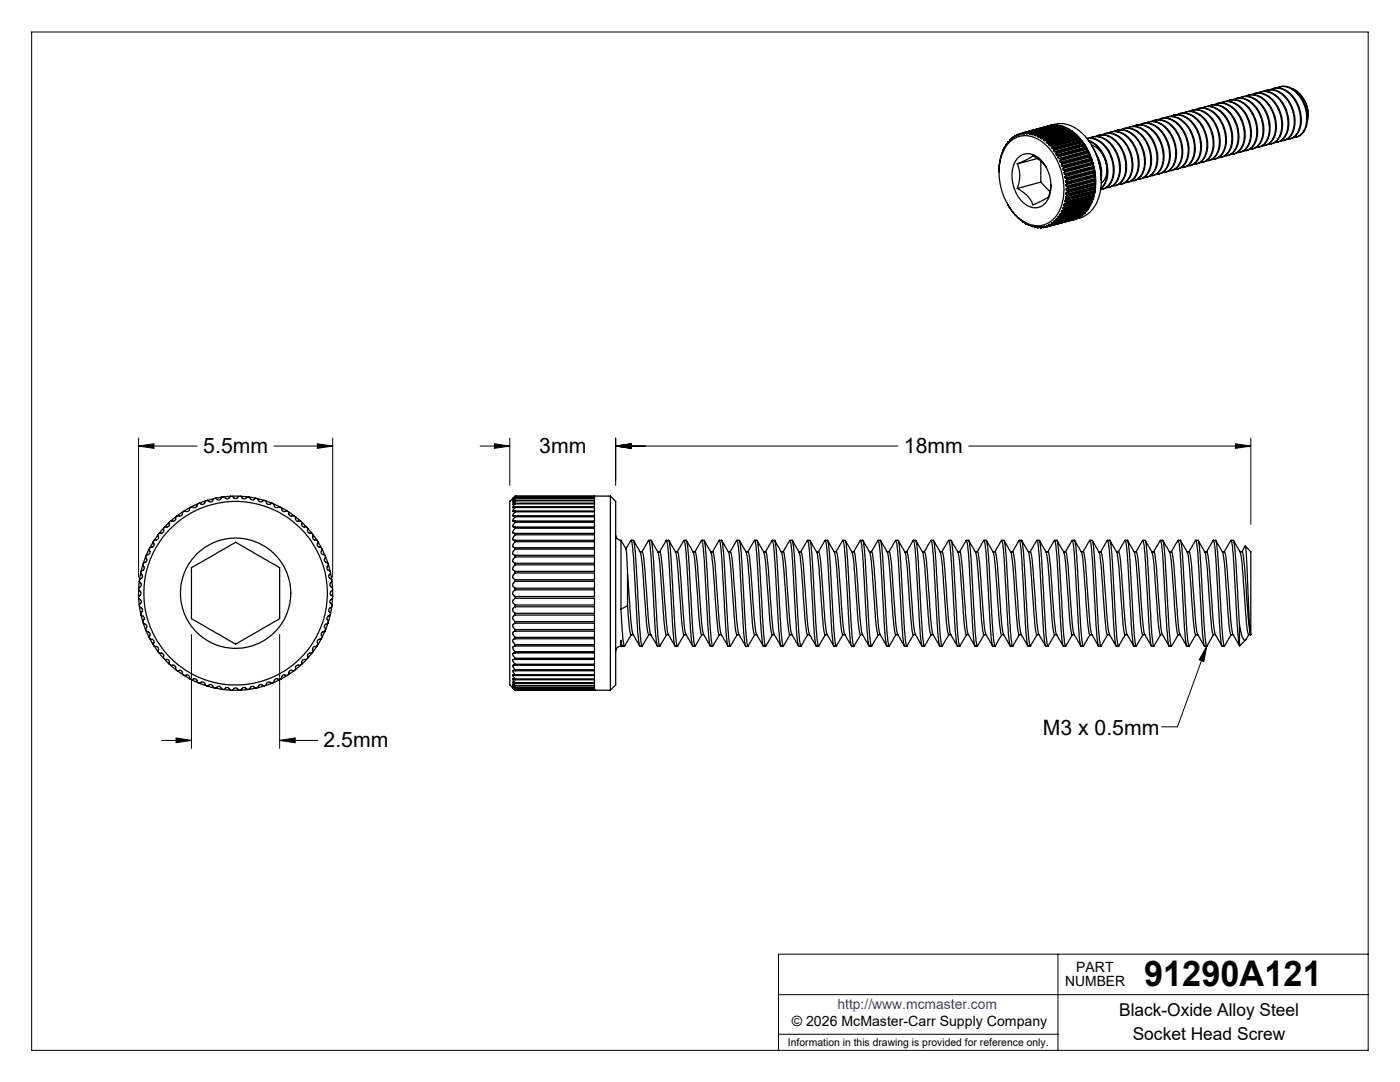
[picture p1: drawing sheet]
<svg xmlns="http://www.w3.org/2000/svg" width="279mm" height="216mm" viewBox="0 0 279 216" stroke-linecap="round" stroke-linejoin="round" font-family="sans-serif">
<defs><g id="words">
<text font-size="7.1" x="228.3" y="196.8">91290A121</text>
<g font-size="4.2">
<text x="40.6" y="90.4">5.5mm</text>
<text x="107.6" y="90.4">3mm</text>
<text x="180.4" y="90.4">18mm</text>
<text x="64.6" y="149.1">2.5mm</text>
<text x="208.1" y="146.6">M3 x 0.5mm</text>
</g>
<g font-size="3.5">
<text x="223.4" y="202.8">Black-Oxide Alloy Steel</text>
<text x="226.1" y="207.5">Socket Head Screw</text>
</g>
<g font-size="2.8">
<text x="212.6" y="196.8">NUMBER</text>
<text x="214.8" y="194">PART</text>
<text x="158" y="204.8">© 2026 McMaster-Carr Supply Company</text>
</g>
<text font-size="2.8" fill="#00f" x="167.1" y="201.4">http://www.mcmaster.com</text>
<text font-size="2.1" x="157.3" y="208.6">Information in this drawing is provided for reference only.</text>
</g></defs>
<g fill="none" stroke="#000" stroke-width=".2">
<path d="M6.3 6.4h266.7v203.2h-266.7zM27.7 89l3-.5v1zM27.7 87.4v27.8M27.7 89h11.7M54.7 89h11.7M63.3 88.5l3.1 .5-3.1 .5zM66.4 87.4v27.8M95.8 89h5.9M98.7 88.5l3 .5-3 .5zM101.7 87.4v9.5M122.9 89l3-.5v1zM122.9 89h56.3"/>
<path d="M122.9 87.4v9.5M193.3 89h56.3M246.6 88.5l3 .5-3 .5zM249.6 87.4v17.2M38.2 126.6v22.7M55.8 126.6v22.7M240.8 128.9l-.6 3.1-.9-.3zM240.8 128.9l-5.8 16.1h-3.2M32.3 147.7h5.9M35.1 147.2l3.1 .5-3.1 .5zM55.8 147.7l3.1-.5v1zM55.8 147.7h7.6"/>
<path d="M155.4 198.5h117.6M211.1 190.4v19.2M273 190.4h-117.6v19.2M155.4 206.4h55.7"/>
</g>
<g fill="none" stroke="#000" stroke-width=".25">
<path d="M246.1 19.9a3.7 3.7 0 0 1 4.6 1.7 6.5 6.5 0 0 1 .5 7.2l-.8 .7-1 .3M246.6 19.7a4 4 0 0 1 4.4 2.1 6.3 6.3 0 0 1 .3 7.1l-.5 .5-.9 .3M247.3 19.5a3.7 3.7 0 0 1 4.6 1.8 6.6 6.6 0 0 1 .6 7.1l-1 .9-.9 .2M247.8 19.3a4.2 4.2 0 0 1 4.7 2.6 6.2 6.2 0 0 1 .1 6.6l-.8 .6-.6 .3M248.5 19.2a3.6 3.6 0 0 1 4.5 1.6 6.5 6.5 0 0 1 .8 7.3l-.9 .8-1.1 .2M249.1 19a4.1 4.1 0 0 1 4.5 2.3 6.5 6.5 0 0 1 .3 6.8l-.6 .6-.9 .3M249.8 18.9a4 4 0 0 1 4.9 2.2 6.4 6.4 0 0 1 .2 6.8l-.9 .7-.9 .2M250.3 18.7a4.3 4.3 0 0 1 4.8 2.7 5.9 5.9 0 0 1-.2 6.6l-.5 .5-.7 .2M251 18.6a3.7 3.7 0 0 1 4.7 1.7 6.7 6.7 0 0 1 .7 6.8l-1 1.1-1 .3M251.6 18.3a4 4 0 0 1 4.4 2.2 6.3 6.3 0 0 1 .3 7.1l-.6 .4-.8 .4M252.3 18.2a3.7 3.7 0 0 1 4.5 1.6 6.6 6.6 0 0 1 .7 7.3l-.9 .8-1 .2M252.8 18a4.1 4.1 0 0 1 4.6 2.4 6.4 6.4 0 0 1 .1 6.8l-.7 .6-.6 .2"/>
<path d="M253.5 17.9a3.7 3.7 0 0 1 4.7 1.7 6.4 6.4 0 0 1 .4 7.3l-.5 .5-1.2 .4M254 17.7a4.3 4.3 0 0 1 4.8 2.8 6.1 6.1 0 0 1-.1 6.5l-1.3 .7M254.8 17.5a3.9 3.9 0 0 1 4.7 2 6.5 6.5 0 0 1 .5 7l-.9 .7-1 .2M255.3 17.4a4 4 0 0 1 4.4 2.1 6.3 6.3 0 0 1 .3 7.1l-.6 .5-.7 .3M257.8 17.6a5.8 5.8 0 0 1 3.1 6.6M260.2 19.8l.4 .8 .4 1.2 .1 1.1M199.7 31.3l-.3 1.5v1.5M199.7 31.3h.1M200.2 30l-.5 1.3M200.2 30h.1M200.5 29.4l-.3 .6M200.5 29.4h.1"/>
<path d="M200.6 29.3l-.1 .1M200.8 28.8l-.3 .6M200.8 28.8h.1M200.9 28.8h.1M201 28.7l-.2 .1M201.2 28.3l-.3 .5M201.2 28.3h.1M201.3 28.3h.1M201.4 28.2l-.2 .1M201.5 28.3a5 5 0 0 1 7.1 .6l.2 .1a12.2 12.2 0 0 1 2.6 13.2 4.9 4.9 0 0 1-8 1.3l-.2-.1a12.3 12.3 0 0 1-3-13.2l.5-.9zM201.6 27.8l-.3 .5M201.6 27.8l.1 .1"/>
<path d="M201.8 27.9h-.1M201.9 27.7l-.2 .2M201.9 27.7l-.3 .1M202.1 27.4l-.2 .3M202.1 27.4v.1M202.3 27.5h-.2M202.4 27.3l-.3 .1M202.6 27.1l-.5 .4M202.6 27.1v.1M202.8 27.2h-.2M202.9 27l-.3 .1M203 32.7l2.2-1 .9-.5a5.5 5.5 0 0 1 2.7 2.2"/>
<path d="M203 32.7a6.3 6.3 0 0 1 0 4.9M203.1 26.8l-.5 .4M203.1 26.8l.1 .2M203.2 31.4l.8-.5 .8-.2h.8l1 .3 1.2 1 1.3 1.9 .3 .8 .3 1.8-.1 2-.2 .8-.6 1-1.2 1-1.4 .2-1.2-.5-.8-.5-.7-.8-1-1.8-.5-2v-1.8l.4-1.3zM203.3 26.9l-.1 .1M203.4 26.9l-.2 .1M203.5 26.7l-.4 .1M203.7 26.6l-.3 .3M203.7 26.6v.2M203.9 26.7l-.2 .1M204.2 26.5l-.4 .3h-.1M204.2 26.5l.1 .2"/>
<path d="M204.5 26.6l-.2 .1M204.7 26.5l-.3 .2h-.1M204.7 26.5l.1 .1M205.2 26.6h-.4M205.3 26.5l-.4 .2-.1-.1M205.3 26.5h.1M205.4 26.5v.2M205.8 26.6l-.2 .2-.2-.1M205.8 26.6h.2M205.8 26.6l-.4 .1M206 26.6v.2M206.4 26.7l-.3 .2-.1-.1"/>
<path d="M206.4 26.7h.2M206.6 26.7v.3M207 31.6l-4 1.1M207 26.9l.2 .1M207 26.9l-.2 .2-.2-.1M207.2 27.2v.2l.4-.2M207.2 27v.2M207.6 27.2l.2 .1M207.7 27.5l.1 .2 .4-.1M207.7 36.3l1.8 2M207.7 32.1v4.2M207.7 36.3l-4.7 1.3"/>
<path d="M207.8 27.3l-.1 .2M208.2 27.6l.2 .1M208.3 27.9l.1 .2 .4-.1M208.4 27.7l-.1 .2M208.8 28l.1 .1M208.8 28.4l.1 .1h.2M208.9 28.1l-.1 .3M209.3 25.1l.4-.1-6 1.6M209.3 25.1h.1M209.3 25.1l1.1-.3a6.6 6.6 0 0 1 6.7 3.1 12.8 12.8 0 0 1 1.6 12.9 5.2 5.2 0 0 1-3.3 2.7l-1 .3M209.3 28.5l.1 .1M209.3 28.5h-.2"/>
<path d="M209.4 28.9l.2 .2M209.4 28.6v.3M209.7 36.9l-.2 1.3a2 2 0 0 1-1.5 1.8l-1.9 .9a5.9 5.9 0 0 0-3.1-3.3M209.8 25l-5.6 1.5M209.8 25h.1M209.9 29v.1M209.9 29.4v.2h.2M209.9 29l-.3 .1M209.9 29.1v.3M210.3 24.9l-.5 .1M210.3 29.6l.1 .1M210.3 30v.2l.2 .1"/>
<path d="M210.3 29.6h-.2M210.4 24.9l.5 .1-5.6 1.5M210.4 24.9l-5.7 1.6M210.4 24.9l.1 .2M210.4 29.7l-.1 .3M210.5 30.3h.3M210.8 30.7l-.1 .1 .3 .1M210.8 30.3l.1 .1M210.9 30.4l-.1 .3M211 30.9h.2M211 25h.5l-5.7 1.6M211 25l-5.6 1.5"/>
<path d="M211 25l.1 .2M211.2 31.3v.3h.1M211.2 30.9l.1 .2M211.3 31.1l-.1 .2M211.3 31.6h.3M211.5 32.1l.2 .2M211.6 25.1l.5 .1-5.7 1.5M211.6 25.1l-5.6 1.5M211.6 25.1l.1 .2M211.6 31.6l.1 .2M211.7 32.3l.2 .1M211.7 25.3h.1"/>
<path d="M211.7 31.8l-.2 .3M211.7 25.3l-5.7 1.5M211.9 32.8l-.1 .3h.2M211.9 32.4l.1 .2M212 33.1l.3 .1M212 32.6l-.1 .2M212.2 33.6l-.1 .2 .2 .1M212.2 25.2l.5 .2-5.7 1.5M212.2 25.2l-5.6 1.5M212.2 25.2l.1 .2M212.3 33.2v.2M212.3 33.9l.2 .1"/>
<path d="M212.3 25.4v.1M212.3 25.4l-5.7 1.6M212.3 33.4l-.1 .2M212.4 34.4l-.1 .2 .2 .1M212.5 34.7l.2 .1M212.5 34l.1 .1M212.6 35.2v.3M212.6 34.1l-.2 .3M212.6 39.9v.4M212.6 35.5l.3 .2M212.7 36l-.1 .2 .2 .1M212.7 39.5l.2 .2"/>
<path d="M212.7 34.8l.1 .2M212.8 39.2l-.2 .1 .1 .2M212.8 25.5l.5 .2-5.7 1.5M212.8 35l-.2 .2M212.8 36.3l.2 .2M212.8 25.5l-5.6 1.5M212.8 25.5l.1 .2M212.8 36.8l-.1 .2 .1 .1M212.8 38.7l.2 .2M212.8 37.6l-.1 .1 .1 .3M212.8 38.4l-.1 .2 .1 .1M212.8 37.1l.2 .2"/>
<path d="M212.8 38l.3 .1M212.9 25.7l.1 .1M212.9 25.7l-5.7 1.5M212.9 35.7v.1M212.9 39.8l-.3 .1M212.9 39.7v.1M212.9 35.8l-.2 .2M213 36.5v.2M213 38.9v.2M213 36.7l-.2 .1M213 39.1l-.2 .1M213 37.3l.1 .2"/>
<path d="M213 38.3l-.2 .1M213.1 38.1l-.1 .2M213.1 37.5l-.3 .1M213.4 25.8l.4 .3-5.6 1.5M213.4 25.8l-5.6 1.5M213.4 25.8v.2M213.4 26l.2 .1M213.4 26l-5.7 1.5M213.9 26.1l.5 .4-5.6 1.5M213.9 26.1l-5.5 1.6M213.9 26.1l.1 .3M214 26.4l.2 .2"/>
<path d="M214 26.4l-5.7 1.5M214.5 26.6l.4 .4M214.5 26.6l-5.6 1.5M214.5 26.6l.1 .2M214.6 26.8l.2 .2M214.6 26.8l-5.8 1.6M214.8 27l-5.7 1.5M214.9 27l-5.6 1.5M214.9 27h-.1M215.1 27.1l.3 .4M215.1 27.1l-5.7 1.5M215.1 27.1v.2"/>
<path d="M215.1 27.3l.2 .2M215.1 27.3l-5.7 1.6M215.3 27.5l-5.7 1.6M215.3 27.5h.1M215.4 27.5l-5.5 1.5M215.5 27.6l.4 .5M215.5 27.6l-5.6 1.5M215.5 27.6l.1 .3M215.6 27.9l.2 .2M215.6 27.9l-5.7 1.5M215.8 28.1l-5.7 1.5M215.8 28.1h.1"/>
<path d="M215.9 28.1l-5.6 1.5M216 28.2l.4 .6M216 28.5l.3 .2M216 28.2l-5.6 1.5M216 28.5l-5.7 1.5M216 28.2v.3M216.3 28.7l-5.8 1.6M216.3 28.7l.1 .1M216.4 28.8l-5.6 1.5M216.5 28.9l.3 .5M216.5 29.1l.2 .3M216.5 28.9l-5.6 1.5"/>
<path d="M216.5 29.1l-5.7 1.6M216.5 28.9v.2M216.7 29.4l-5.7 1.5M216.7 29.4h.1M216.8 29.4l-5.6 1.5M216.9 29.8l.2 .3M216.9 29.8l-5.7 1.5M216.9 29.6l.3 .6M216.9 29.6l-5.6 1.5M216.9 29.6v.2M217.1 30.1l-5.8 1.5M217.1 30.1l.1 .1"/>
<path d="M217.2 28a6.7 6.7 0 0 1 3.7 7.6l-.4 1.2-.8 .9M217.2 30.2l-5.6 1.4M217.3 30.3l.3 .6M217.3 30.5l.1 .3M217.3 30.3l-5.6 1.5M217.3 30.5l-5.8 1.6M217.3 30.3v.2M217.3 28.2a6.7 6.7 0 0 1 3.2 8.2l-.8 1.2M217.4 27.6a3.7 3.7 0 0 1 4.6 1.7 6.6 6.6 0 0 1 .6 7.1l-1 .9-.9 .2M217.4 30.8l-5.7 1.5M217.4 30.8l.2 .1M217.6 30.9l-5.7 1.5"/>
<path d="M217.6 31.3l.1 .3M217.6 31.3l-5.7 1.5M217.6 31.1l.3 .6M217.6 31.1l-5.6 1.5M217.6 31.1v.2M217.7 31.6l-5.7 1.5M217.7 31.6l.2 .1M217.8 29a5.1 5.1 0 0 1 2.5 7l-.5 .5M217.9 32.1l.1 .3M217.9 31.7l-5.6 1.5M217.9 32.1l-5.7 1.5M217.9 31.9l.2 .6"/>
<path d="M217.9 31.9l-5.6 1.5M217.9 31.9v.2M217.9 39.8v.3M217.9 29.1a13.2 13.2 0 0 1 1.9 6.9M217.9 27.3a4.4 4.4 0 0 1 4.9 3.1 5.9 5.9 0 0 1-.3 6.3l-.5 .4-.7 .3M218 32.4l-5.7 1.5M218 32.4l.1 .1M218.1 32.8l.1 .4M218.1 32.8l-5.7 1.6M218.1 39.4l-5.7 1.6M218.1 39.4l.1 .3M218.1 32.5l-5.6 1.5"/>
<path d="M218.2 32.7l.1 .6M218.2 39.7l-5.6 1.5M218.2 32.7l-5.6 1.4M218.2 32.7l-.1 .1M218.2 39.2l-.1 .2M218.2 33.2l-5.7 1.5M218.2 33.2l.1 .1M218.2 39.2l-5.7 1.5M218.3 33.7l.1 .3M218.3 33.7l-5.7 1.5M218.3 38.7l-5.7 1.6M218.3 38.7l.1 .2"/>
<path d="M218.3 39.1l-.1 .6M218.3 39.1l-5.6 1.5M218.3 33.3l-5.6 1.5M218.3 39.1l-.1 .1M218.4 33.5l.1 .6M218.4 38.4l-.1 .3M218.4 38.9l-5.6 1.5M218.4 33.5l-5.6 1.5M218.4 33.5l-.1 .2M218.4 34l-5.8 1.5M218.4 34l.1 .1M218.4 38.4l-5.8 1.5"/>
<path d="M218.4 34.5l.1 .3M218.4 34.5l-5.7 1.5M218.4 38l-5.7 1.5M218.4 38l.1 .2M218.5 37.7l-.1 .3M218.5 34.8l-5.7 1.5M218.5 34.8l.1 .2M218.5 37.7l-5.7 1.5M218.5 38.3l-.1 .6M218.5 34.3l.1 .7M218.5 35.3v.3M218.5 38.3l-5.6 1.5"/>
<path d="M218.5 38.2l-5.6 1.5M218.5 34.3l-5.6 1.5M218.5 34.1l-5.6 1.6M218.5 34.3l-.1 .2M218.5 35.3l-5.7 1.5M218.5 37.2l-5.7 1.5M218.5 37.2l.1 .2M218.5 38.3l-.1 .1M218.5 36.1v.3M218.5 36.9v.3M218.5 35.6l-5.7 1.5M218.5 35.6l.2 .2"/>
<path d="M218.5 36.1l-5.7 1.5M218.5 36.4l-5.7 1.6M218.5 36.4l.2 .2M218.5 36.9l-5.7 1.5M218.6 37.6l-.1 .6M218.6 35.1l.1 .7M218.6 37.6l-5.6 1.5M218.6 37.4l-5.6 1.5M218.6 35.1l-5.6 1.6M218.6 35l-5.6 1.5M218.6 35.1l-.1 .2M218.6 37.6l-.1 .1"/>
<path d="M218.7 36.8l-.1 .6M218.7 36v.6M218.7 27.2a3.6 3.6 0 0 1 4.4 1.6 6.5 6.5 0 0 1 .8 7.3l-.9 .8-1 .2M218.7 36.8l-5.7 1.5M218.7 36.6l-5.6 1.5M218.7 36l-5.6 1.5M218.7 35.8l-5.7 1.5M218.7 36l-.2 .1M218.7 36.8l-.2 .1M218.7 30.6a7.6 7.6 0 0 1 1.1 4.9M219.2 27a4.1 4.1 0 0 1 4.5 2.4 6.5 6.5 0 0 1 .3 6.7l-.6 .6-.9 .3M219.2 32l.3 1.1 .2 1.1"/>
<path d="M219.9 26.9a4 4 0 0 1 4.9 2.2 6.4 6.4 0 0 1 .2 6.8l-.9 .7-.9 .2M220.1 37.7a3.6 3.6 0 0 0 2.3-4 6.4 6.4 0 0 0-4.1-6.1h-1.4a4.8 4.8 0 0 1 4.8 3.6 5.6 5.6 0 0 1-.7 6l-.8 .5-.5 .1M220.5 26.7a4.3 4.3 0 0 1 4.7 2.8 5.8 5.8 0 0 1-.3 6.7l-1.1 .5M221.2 26.6a3.7 3.7 0 0 1 4.6 1.7 6.8 6.8 0 0 1 .7 7l-1 .9-1 .3M221.7 26.4a4 4 0 0 1 4.4 2.1 6.4 6.4 0 0 1 .3 7.1l-.8 .6-.6 .2M222.4 26.2a3.7 3.7 0 0 1 4.5 1.6 6.6 6.6 0 0 1 .7 7.3l-.8 .8-1.1 .2M222.9 26a4.2 4.2 0 0 1 4.6 2.4 6.4 6.4 0 0 1 .1 6.8l-.7 .6-.6 .3M223.6 25.9a3.7 3.7 0 0 1 4.7 1.8 6.4 6.4 0 0 1 .4 7.2l-.7 .6-1 .3M224.2 25.7a4.3 4.3 0 0 1 4.8 2.8 6.1 6.1 0 0 1-.2 6.5l-1.3 .7M224.9 25.5a3.9 3.9 0 0 1 4.8 2 6.5 6.5 0 0 1 .4 7l-.9 .7-1 .3M225.4 25.4a4.1 4.1 0 0 1 4.7 2.5 6.2 6.2 0 0 1 0 6.7l-.7 .5-.6 .3M226.1 25.2a3.8 3.8 0 0 1 4.7 1.8 6.6 6.6 0 0 1 .6 7.1l-.8 .7-1.2 .3"/>
<path d="M226.7 25a4.2 4.2 0 0 1 4.7 2.6 6.2 6.2 0 0 1-.2 6.8l-.7 .5-.5 .2M227.4 24.9a3.8 3.8 0 0 1 4.6 1.7 6.7 6.7 0 0 1 .7 7l-1 .9-1 .3M227.9 24.7a4.1 4.1 0 0 1 4.5 2.3 6.5 6.5 0 0 1 .3 6.8l-.7 .7-.7 .2M228.6 24.6a3.8 3.8 0 0 1 4.8 1.9 6.4 6.4 0 0 1 .3 7.1l-.9 .7-.8 .2M229.2 24.3a4.2 4.2 0 0 1 4.6 2.6 5.9 5.9 0 0 1-.2 6.9l-.9 .5M229.9 24.2a3.9 3.9 0 0 1 4.7 2 6.6 6.6 0 0 1 .6 6.7l-1 1-1 .2M230.4 24a4 4 0 0 1 4.4 2.1 6.4 6.4 0 0 1 .3 7.1l-.4 .4-.8 .4M231.1 23.9a3.7 3.7 0 0 1 4.5 1.5 6.6 6.6 0 0 1 .7 7.4l-1 .8-.9 .2M231.6 23.7a4.4 4.4 0 0 1 4.9 3 5.8 5.8 0 0 1-.4 6.5l-1.1 .5M232.4 23.6a3.7 3.7 0 0 1 4.6 1.7 6.4 6.4 0 0 1 .5 7.3l-1.1 .7-.7 .1M232.7 34.4h-.2M232.9 23.4a4.3 4.3 0 0 1 4.8 2.7 5.8 5.8 0 0 1-.4 6.7l-1 .6"/>
<path d="M233.6 23.2a3.7 3.7 0 0 1 4.6 1.8 6.7 6.7 0 0 1 .7 7l-.8 .8-.6 .3h-.6M233.9 34h-.1M234.1 23a4.2 4.2 0 0 1 4.7 2.6 5.9 5.9 0 0 1-.2 6.9l-1.1 .6M234.8 22.9a3.6 3.6 0 0 1 4.5 1.5 6.8 6.8 0 0 1 .9 7.2l-1 .9-1 .3M235.4 22.7a4.1 4.1 0 0 1 4.5 2.3 6.2 6.2 0 0 1 .1 7l-.4 .4-.9 .3M236.1 22.5a4 4 0 0 1 4.9 2.2 6.4 6.4 0 0 1 .2 6.9l-.9 .7-.9 .2M236.6 22.3a4.4 4.4 0 0 1 4.9 3.1 5.8 5.8 0 0 1-.4 6.4l-1.1 .6M237.3 22.2a3.7 3.7 0 0 1 4.7 1.8 6.5 6.5 0 0 1 .5 7.1l-.8 .8-1 .2M237.9 22a4 4 0 0 1 4.5 2.3 6.1 6.1 0 0 1 .1 7.1l-.7 .5-.6 .2M238.6 21.9a3.8 3.8 0 0 1 4.6 1.7 6.5 6.5 0 0 1 .6 7.2l-.8 .7-1.1 .3M239.1 21.7a4.1 4.1 0 0 1 4.6 2.3 6.4 6.4 0 0 1 .1 6.9l-.7 .6-.6 .2M239.8 21.6a3.6 3.6 0 0 1 4.5 1.5 6.6 6.6 0 0 1 .7 7.3l-.7 .7-1.2 .4"/>
<path d="M240.3 21.3a4.2 4.2 0 0 1 4.7 2.6 6.4 6.4 0 0 1 .2 6.5l-.7 .6-.8 .4M241.1 21.2a3.9 3.9 0 0 1 4.8 2 6.4 6.4 0 0 1 .3 7.1l-1.1 .7-.7 .1M241.6 21a4 4 0 0 1 4.5 2.4 6.2 6.2 0 0 1 .1 7l-.6 .4-.6 .2M242.3 20.9a3.8 3.8 0 0 1 4.8 2 6.4 6.4 0 0 1 .4 6.9l-1 .8-.9 .2M242.9 20.7a4.2 4.2 0 0 1 4.6 2.5 5.9 5.9 0 0 1-.2 7l-1 .5M243.6 20.5a3.7 3.7 0 0 1 4.4 1.6 6.5 6.5 0 0 1 .8 7.4l-.9 .7-1 .2M244.1 20.4a4.1 4.1 0 0 1 4.5 2.3 6.5 6.5 0 0 1 .3 6.7l-.5 .6-1 .4M244.8 20.2a3.7 3.7 0 0 1 4.6 1.8 6.3 6.3 0 0 1 .4 7.4l-.8 .6-.9 .1M245.3 20a4.4 4.4 0 0 1 4.9 3 5.8 5.8 0 0 1-.4 6.5l-1.1 .6M246.3 30.7h-.1M201.1 40.8l1.5 2.1 1.1 1M203.7 43.9l.5 .4"/>
<path d="M203.7 43.9h.1M204.3 44.3l.5 .4M204.3 44.3h.1M204.3 44.3h-.1M204.8 44.6l.6 .4M204.8 44.6v.1M204.8 44.6h.1M204.9 44.7h-.1M205.4 44.9l.6 .3M205.4 44.9v.1M205.4 44.9h.1M205.6 44.9l-.2 .1"/>
<path d="M206 45.1l.6 .3M206 45.1v.1M206 45.1h.1M206.2 45.2h-.2M206.6 45.3l.6 .1M206.6 45.3v.1M206.7 45.2l-.1 .1M206.8 45.3l-.2 .1M207.2 45.3l.6 .2M207.2 45.3v.1M207.3 45.3h-.1M207.5 45.4h-.3"/>
<path d="M207.7 45.3l.7 .1M207.7 45.3l.1 .2M207.9 45.3h-.2M208.1 45.4l-.3 .1M208.3 45.3l.1 .1M208.5 45.2l-.2 .1M208.5 45.2l.3 .1M208.8 45.3l-.4 .1M208.8 45.1l.1 .2M208.9 45.3h-.1M209.1 45l-.3 .1M209.4 44.9v.1"/>
<path d="M209.4 45l-.6 .1M209.7 44.8l-.3 .1M209.9 44.8h-.5v.1M209.9 44.6v.2M209.9 44.8h.1M210.3 44.5l-.4 .1M210.3 44.5l-.4-.1v.2M210.3 44.2l.1 .2M210.4 44.4l-.1 .1M210.8 43.9l.1 .1M210.8 44.1h-.4l-.1 .1M210.9 44l-.1 .1"/>
<path d="M211.2 43.4l.1 .2M211.2 43.7h-.4v.2M211.3 43.6l-.1 .1M211.5 42.8l.2 .2M211.6 43.1h-.3l-.1 .3M211.7 43l-.1 .1M211.9 42.3l.1 .2M211.9 42.6h-.3l-.1 .2M212 42.5l-.1 .1M212.2 41.6l.1 .2M212.3 41.9l-.4 .1v.3M212.3 41.8v.1"/>
<path d="M212.4 41l.2 .2M212.5 40.7l-.2 .1 .1 .2M212.5 41.3l-.3 .1v.2M212.6 41.2l-.1 .1M212.6 40.3l.2 .1M212.7 40.6l-.2 .1M212.8 40.4l-.1 .2M214.5 43.8l.4-.2-6.1 1.7M214.5 43.8l-5.6 1.5M214.5 43.7v.1M215.1 43.6l.3-.2-5.5 1.4M215.1 43.6l-5.7 1.4"/>
<path d="M215.1 43.5v.1M215.5 43.3l.4-.3-5.6 1.5M215.5 43.3l-5.6 1.5M215.6 43.1l-.1 .2M216 42.9l.4-.3-5.6 1.5M216 42.7h.1M216 42.9l-5.6 1.5M216 42.7v.2M216 42.7l-5.7 1.5M216.5 42.5l.3-.3-5.6 1.5M216.5 42.3h.1M216.5 42.5l-5.6 1.5"/>
<path d="M216.5 42.3v.2M216.5 42.3l-5.7 1.6M216.9 41.8l-5.7 1.6M216.9 41.8v.3M216.9 42.1l.3-.4-5.6 1.4M216.9 41.7v.1M216.9 42.1l-5.6 1.5M217.3 41.5l.3-.4-5.7 1.5M217.3 41.2v.1M217.3 41.5l-5.6 1.5M217.3 41.3v.2M217.3 41.3l-5.8 1.5"/>
<path d="M217.6 40.7l-5.7 1.6M217.6 40.7v.3M217.6 41l.3-.5-5.6 1.4M217.6 40.5v.2M217.6 41l-5.6 1.5M217.9 40.1l-5.7 1.5M217.9 40.1v.2M217.9 40.3l.2-.5-5.6 1.5M217.9 40.3l-5.6 1.5M41 99.9l-.2 .5-.3 .2-.7-.2M41 99.9l-1.2 .5M41.3 99.8l-.3 .1"/>
<path d="M42.7 99.5l-.3 .4-.3 .3-.8-.4M42.7 99.5l-1.4 .3M43 99.4l-.3 .1M44.3 99.2l-.5 .6h-.3l-.5-.4M44.3 99.2l-1.3 .2M44.7 99.1l-.4 .1M46 99l-.6 .6h-.2l-.5-.5M46 99h.4M46 99l-1.3 .1M46.4 99l.5 .5h.3l.5-.5M46.4 99h1.3M47.7 99h.3"/>
<path d="M48 99l.6 .6 .4-.2 .4-.3M48 99l1.4 .1M49.4 99.1l.3 .1M49.7 99.2l.6 .6h.3l.4-.4M49.7 99.2l1.3 .2M51 99.4l.4 .1M51.4 99.5l.5 .6h.3l.5-.3M51.4 99.5l1.3 .3M52.7 99.8l.3 .1M53 99.9l.3 .6 .2 .1 .8-.2M53 99.9l1.3 .5M102.8 99h.1"/>
<path d="M102.8 99.9h15.8v.5h-15.8M102.8 99.8v.1M102.8 99.5h15.8v.3h-15.8M102.8 99.4v.1M102.8 99.2h15.8v.2h-15.8M102.8 99.1v.1M102.8 99l-1.1 1v36.7l1.1 1M102.8 99.2l-.5 .6 .5-.4M102.8 99.5l-.5 .7 .5-.4M102.8 99.9l-.5 .7 .5-.2M102.8 99l-.5 .6 .5-.5M102.8 99h15.8"/>
<path d="M118.6 99v.1h-15.8M121.8 99l1.1 1v36.7l-1.1 1M121.8 99v38.7M121.8 99h-3.2M27.7 119v.4M27.7 117.7l.5 .7-.2 .3-.3 .3M27.7 117.7v1.3M27.7 119.4l.5 .6v.3l-.4 .4M27.7 117.4v.3M27.7 119.4l.1 1.3M27.8 116l.4 .7-.5 .7M27.8 116l-.1 1.4"/>
<path d="M27.8 115.7v.3M28.1 114.3l.3 .8-.6 .6M28.1 114.3l-.3 1.4M28.2 114l-.1 .3M28.5 112.7l.3 .5v.4l-.6 .4M28.5 112.7l-.3 1.3M28.6 112.4l-.1 .3M29.1 111.1l.2 .8-.7 .5M29.1 111.1l-.5 1.3M29.2 110.8l-.1 .3M29.8 109.6l.2 .7-.3 .3-.5 .2M29.8 109.6l-.6 1.2"/>
<path d="M29.9 109.3l-.1 .3M30.6 108.1l.1 .4v.5l-.8 .3M30.6 108.1l-.7 1.2M30.8 107.8l-.2 .3M31.5 106.7l.1 .8-.3 .2-.5 .1M31.5 106.7l-.7 1.1M31.7 106.4l-.2 .3M32.6 105.4v.8l-.9 .2M32.6 105.4l-.9 1M32.8 105.2l-.2 .2M33.8 104.2l-.1 .8-.3 .2h-.6M33.8 104.2l-1 1"/>
<path d="M34.1 104l-.3 .2M35.1 103.1l-.1 .6-.1 .2-.8 .1M35.1 103.1l-1 .9M35.3 102.9l-.2 .2M36.5 102.1l-.1 .5-.2 .3h-.9M36.5 102.1l-1.2 .8M36.8 102l-.3 .1M37.9 101.3l-.3 .7-.3 .1-.5-.1M37.9 101.3l-1.1 .7M38.2 113.3l8.8-5.1 7.9 4.5 .9 .6v10.1l-8.8 5.1-1.4-.8-7.4-4.3zM38.2 101.1l-.3 .2M39.4 100.5l-.2 .6-.2 .2-.8-.2"/>
<path d="M39.4 100.5l-1.2 .6M39.8 100.4l-.4 .1M54.3 100.4l.3 .1M54.6 100.5l.4 .7 .2 .1 .6-.2M54.6 100.5l1.2 .6M55.8 101.1l.3 .2M56.1 101.3l.3 .7 .4 .1 .5-.1M56.1 101.3l1.2 .7M57.3 102l.3 .1M57.6 102.1l.1 .7 .3 .2 .7-.1M57.6 102.1l1.1 .8M58.7 102.9l.2 .2"/>
<path d="M58.9 103.1l.3 .8 .8 .1M58.9 103.1l1.1 .9M60 104l.2 .2M60.2 104.2l.1 .8 .3 .2h.6M60.2 104.2l1 1M61.2 105.2l.2 .2M61.4 105.4l.1 .9 .8 .1M61.4 105.4l.9 1M62.3 106.4l.2 .3M62.5 106.7v.9l.8 .2M62.5 106.7l.8 1.1M63.3 107.8l.1 .3"/>
<path d="M63.4 108.1v.8l.2 .2 .5 .2M63.4 108.1l.7 1.2M64.1 109.3l.2 .3M64.3 109.6l-.2 .7 .2 .3 .5 .2M64.3 109.6l.5 1.2M64.8 110.8l.2 .3M65 111.1l-.3 .8 .7 .5M65 111.1l.4 1.3M65.4 112.4l.1 .3M65.5 112.7l-.3 .7 .2 .3 .5 .3M65.5 112.7l.4 1.3M65.9 114l.1 .3"/>
<path d="M66 114.3l-.4 .6v.2l.6 .6M66 114.3l.2 1.4M66.2 115.7l.1 .3M66.3 116l-.4 .4-.1 .4 .6 .6M66.3 116l.1 1.4M66.4 117.4v.3M66.4 119.4l-.6 .6 .1 .3 .4 .4M66.4 119.4l-.1 1.3M66.4 117.7l-.5 .6 .1 .4 .4 .3M66.4 119v.4M66.4 117.7v1.3M102.8 119.4h15.8v1.3h-15.8"/>
<path d="M102.8 119v.4M102.8 117.7h15.8v1.3h-15.8M102.8 117.4v.3M102.8 116h15.8v1.4h-15.8M102.8 115.7v.3M102.8 114.3h15.8v1.4h-15.8M102.8 114v.3M102.8 112.7h15.8v1.3h-15.8M102.8 112.4v.3M102.8 111.1h15.8v1.3h-15.8M102.8 110.8v.3M102.8 109.6h15.8v1.2h-15.8"/>
<path d="M102.8 109.3v.3M102.8 108.1h15.8v1.2h-15.8M102.8 107.8v.3M102.8 106.7h15.8v1.1h-15.8M102.8 106.4v.3M102.8 105.4h15.8v1h-15.8M102.8 105.2v.2M102.8 104.2h15.8v1h-16.2l-.1-.3zM102.8 104v.2M102.8 103.1h15.8v.9h-15.8M102.8 102.9v.2M102.8 102.1h15.8v.8h-15.8"/>
<path d="M102.8 102v.1M102.8 101.3h15.8v.7h-15.8M102.8 101.1v.2M102.8 100.5h15.8v.6h-15.8M102.8 100.4v.1M102.8 100.5l-.5 .8 .5-.2M102.8 101.3l-.5 .8 .5-.1M102.8 102.1l-.5 .8h.5M102.8 103.1l-.5 .8 .1 .1h.4M102.8 105.4l-.5 .8 .1 .2h.4M102.8 106.7l-.5 .8 .1 .2 .4 .1M102.8 108.1l-.5 .8 .1 .2 .4 .2"/>
<path d="M102.8 109.6l-.5 .7 .1 .3 .4 .2M102.8 111.1l-.5 .8v.2l.5 .3M102.8 112.7l-.5 .8v.2l.5 .3M102.8 114.3l-.5 .7v.3l.5 .4M102.8 116l-.5 .7 .1 .3 .4 .4M102.8 117.7l-.5 .6 .1 .4 .4 .3M102.8 119.4l-.5 .6 .1 .3 .4 .4M122.9 106.8a1.09 1.09 0 0 0 1 1M123.9 107.8l1.1 1.8 .2 5.1M123.9 107.8v13.7M124.9 109.5l1.1-1.7 .5 3.9 1 16.3 .2 .9h.5M125.2 114.7l.7 8.8a6.6 6.6 0 0 0 .7 3.6l1.1 1.8"/>
<path d="M125.2 114.7v6.2M125.9 107.8h.5l.2 1 1 16.3 .4 3.2 .1 .5 .1 .1M126.4 107.8l.2 .4a7 7 0 0 1 1.4 3.2l1 12.1a7.8 7.8 0 0 0 .5 3.1h.4M127.7 110.1a.5 .5 0 0 1 .7 .6l1 12.8a7.3 7.3 0 0 0 .7 3.6l1.1 1.8M128.1 110.1l1.3-2.3a14.5 14.5 0 0 1 .6 5.2l.7 12.4 .3 2.4 .2 1.1M129.5 107.8l.5 .1 .3 2.3 .9 14.9 .2 3 .3 .8 1.3-2.3M130 107.8l.2 .4a7 7 0 0 1 1.4 3.2l.9 12.1a8.5 8.5 0 0 0 .5 3.1M131.3 110.1h.4M131.7 110.1l1.3-2.3a23.2 23.2 0 0 1 .6 6.5l.8 13.2 .3 1.4h.5M131.7 110.1a26.1 26.1 0 0 1 .7 6.4l.5 6.7a9.5 9.5 0 0 0 .6 3.6l1.2 2.1M133 107.8l.5 .1 .3 2 1 16.3 .4 2.7 1.4-2.3M133.5 107.8l1.3 2.3"/>
<path d="M134.8 110.1h.4M134.8 110.1l.4 2.1 .8 11.3a8.5 8.5 0 0 0 .5 3.1h.4M135.1 110.1l1.4-2.3a25.1 25.1 0 0 1 .7 6.5l.7 12.6 .3 1.9 .1 .1h.4M135.2 110.1l.2 .6 .3 2.5 .8 10.3a6.3 6.3 0 0 0 .7 3.6l1 1.8M136.5 107.8h.5l.3 1.8 1 16.2 .2 2.2 .2 .9 1.4-2.3M137 107.8l1.3 2.3M138.3 110.1a.4 .4 0 0 1 .5 0 .4 .4 0 0 1 .1 .5l.3 2.6 .8 10.3a6.3 6.3 0 0 0 .7 3.6l1 1.8M138.3 110.1l.4 1.8 .8 11.6a8.5 8.5 0 0 0 .6 3.1M138.7 110.1l1.3-2.3a25.1 25.1 0 0 1 .7 6.5l.7 12.6 .3 1.8 .1 .2h.4M140.1 107.8h.4l.3 1.5 .9 16.1 .4 3.1 .1 .4 1.4-2.3M140.5 107.8l.2 .4a7 7 0 0 1 1.4 3.2l.9 11.8a9.9 9.9 0 0 0 .5 3.4h.5M141.8 110.1a.4 .4 0 0 1 .5 0 .4 .4 0 0 1 .1 .5l.3 2.3 .8 10.6a6.6 6.6 0 0 0 .8 3.6l1 1.8"/>
<path d="M142.2 110.1l1.4-2.3 .5 3.9 .8 14.5 .4 2.7M143.5 107.8h.5l.3 1.2 1.1 17.9 .2 1.4 .2 .6M144 107.8l.3 .4a7 7 0 0 1 1.3 3.2l1 12.1a7.8 7.8 0 0 0 .5 3.1M145.3 110.1h.2a.47 .47 0 0 1 .5 .6l1 12.8a7.3 7.3 0 0 0 .7 3.6l1.1 1.8M145.7 110.1l1.3-2.3a11.3 11.3 0 0 1 .6 4.3l1 15.9 .2 .9h.5M147.1 107.8h.4l.1 .2 .4 2.6 .8 15.2a7.8 7.8 0 0 0 .5 3.1l1.3-2.3M147.6 107.8l.2 .4a7 7 0 0 1 1.4 3.2l.9 12.1a7.8 7.8 0 0 0 .5 3.1h.4M148.9 110.1h.4M149.3 110.1l1.3-2.3a11.3 11.3 0 0 1 .5 4.3l1 15.7 .2 1.1h.5M149.3 110.1l.3 1.6 .9 11.8a8.6 8.6 0 0 0 .7 3.4l1.1 2M150.6 107.8h.4a21.5 21.5 0 0 1 .7 6l.7 12.4 .4 2.7 1.4-2.3M151.1 107.8l1.3 2.3"/>
<path d="M152.4 110.1h.4M152.4 110.1l.5 2.8 .7 10.6a8.5 8.5 0 0 0 .5 3.1h.4M152.8 110.1l1.3-2.3a27.1 27.1 0 0 1 .7 7l.7 12.4 .3 1.6 .1 .1h.4M152.8 110.1a26.1 26.1 0 0 1 .8 6.4l.4 6.7a9.5 9.5 0 0 0 .6 3.6l1.2 2.1M154.1 107.8h.5l.3 2.1 1 15.9 .2 2.2 .2 .9 1.4-2.3M154.6 107.8l1.3 2.3M155.9 110.1h.2a.44 .44 0 0 1 .4 .6l.4 2.9 .7 9.9a6.3 6.3 0 0 0 .7 3.6l1 1.8M155.9 110.1l.4 2.1 .8 11.3a8.5 8.5 0 0 0 .6 3.1M156.3 110.1l1.3-2.3a25.1 25.1 0 0 1 .7 6.5l.7 12.6 .3 1.8 .1 .2h.4M157.7 107.8h.5l.2 1.8 1 16.2 .3 2.8 .2 .3M158.1 107.8l.2 .4a7.7 7.7 0 0 1 1.4 3.2l1.2 14.5a.57 .57 0 0 0 .7 .7M159.4 110.1a.4 .4 0 0 1 .5 0 .4 .4 0 0 1 .1 .5l.4 2.6 .7 10.3a6.6 6.6 0 0 0 .8 3.6l1 1.8"/>
<path d="M159.8 110.1l1.3-2.3a21.5 21.5 0 0 1 .7 6l.7 12.4 .4 2.7M161.1 107.8h.5l.3 1.2 1 16.4 .3 3.1 .2 .4 1.3-2.3M161.6 107.8l.3 .4a7 7 0 0 1 1.3 3.2l1 12.1a7.8 7.8 0 0 0 .5 3.1M162.9 110.1h.5M163.3 110.1l1.4-2.3 .5 3.9 1 16.3 .2 .9h.5M163.4 110.1a24.6 24.6 0 0 1 .7 6.4l.5 7a6.6 6.6 0 0 0 .8 3.6l1 1.8M164.7 107.8h.5l.2 1 1 16.3 .3 3.2 .2 .6 1.3-2.3M165.2 107.8l1.3 2.3M166.5 110.1a.5 .5 0 0 1 .6 .6l1 12.8a7.3 7.3 0 0 0 .8 3.6l1 1.8M166.5 110.1l.5 3.5 .7 9.9a7.8 7.8 0 0 0 .5 3.1h.4M166.9 110.1l1.3-2.3a14.5 14.5 0 0 1 .6 5.2l.9 14.8 .2 1.1h.5M168.2 107.8l.5 .1 .4 2.3 .8 14.9 .3 3 .2 .8 1.4-2.3"/>
<path d="M168.7 107.8l.2 .4a7 7 0 0 1 1.4 3.2l.9 12.1a8.5 8.5 0 0 0 .5 3.1h.5M170 110.1h.4M170.4 110.1l1.3-2.3a23.2 23.2 0 0 1 .7 6.5l.6 11.1 .2 2.4 .3 1.1M170.4 110.1a26.1 26.1 0 0 1 .8 6.4l.4 6.7a9.5 9.5 0 0 0 .6 3.6l1.3 2.1M171.7 107.8l.6 .1 .2 2 1 16.3 .4 2.7 1.4-2.3M172.2 107.8l1.3 2.3M173.5 110.1a.56 .56 0 0 1 .6 .2 .56 .56 0 0 1 .1 .6l1 12.6a6.3 6.3 0 0 0 .7 3.6l1.1 1.8M173.5 110.1l.4 2.1 .8 11.3a8.5 8.5 0 0 0 .6 3.1M173.9 110.1l1.3-2.3a25.1 25.1 0 0 1 .7 6.5l.7 12.6 .3 1.9 .1 .1h.4M175.3 107.8h.5l.2 1.8 1 16.2 .3 2.8 .2 .3M175.7 107.8l.2 .4a6.1 6.1 0 0 1 1.5 3.7l.9 11.6a8.5 8.5 0 0 0 .5 3.1M177 110.1a.4 .4 0 0 1 .5 0 .4 .4 0 0 1 .1 .5l.4 2.6 .7 10.3a6.3 6.3 0 0 0 .8 3.6l1 1.8"/>
<path d="M177.4 110.1l1.4-2.3a25.1 25.1 0 0 1 .6 6.5l.8 12.6 .2 1.8 .1 .2h.5M178.8 107.8h.4l.3 1.5 1 16.1 .3 3.1 .2 .4 1.3-2.3M179.2 107.8l1.4 2.3M180.6 110.1h.4M180.6 110.1l.2 1.1 .3 2.8 .7 9.2a9.9 9.9 0 0 0 .5 3.4h.4M180.9 110.1l1.4-2.3 .5 3.9 .9 15.2 .2 1.8 .1 .2h.5M181 110.1a24.6 24.6 0 0 1 .7 6.4l.5 7a6.6 6.6 0 0 0 .8 3.6l1 1.8M182.3 107.8h.5l.2 1.2 1 16.4 .3 2.9 .2 .6 1.3-2.3M182.8 107.8l.2 .4a7 7 0 0 1 1.4 3.2l.9 12.1a7.8 7.8 0 0 0 .5 3.1h.4M184.1 110.1h.2a.47 .47 0 0 1 .4 .6l1 12.8a7.3 7.3 0 0 0 .8 3.6l1 1.8M184.5 110.1l1.3-2.3a11.3 11.3 0 0 1 .5 4.3l.8 13.7 .2 2.2 .3 .9M185.8 107.8h.5l.1 .2 .3 2.6 .9 15.2a7.8 7.8 0 0 0 .4 3.1h.1"/>
<path d="M186.3 107.8l.2 .4a7 7 0 0 1 1.4 3.2l.9 12.1a7.8 7.8 0 0 0 .5 3.1h.5M187.6 110.1a.5 .5 0 0 1 .6 .6l1.1 12.8a8.6 8.6 0 0 0 .6 3.4l1.2 2M188 110.1l1.3-2.3a11.3 11.3 0 0 1 .6 4.3l.9 15.7 .2 1.1h.5M189.3 107.8h.5a21.5 21.5 0 0 1 .6 6l.7 12.4 .4 2.7 1.4-2.3M189.8 107.8l.2 .4a7 7 0 0 1 1.4 3.2l.9 12.1a8.5 8.5 0 0 0 .6 3.1M191.1 110.1h.4M191.5 110.1l1.3-2.3a27.1 27.1 0 0 1 .7 7l.8 12.4 .2 1.6 .1 .1h.5M191.5 110.1a26.1 26.1 0 0 1 .8 6.4l.5 6.7a9.5 9.5 0 0 0 .6 3.6l1.2 2.1M192.9 107.8h.5l.3 2.1 .9 15.9 .2 2.2 .3 .9 1.3-2.3M193.4 107.8l1.3 2.3M194.7 110.1h.4M194.7 110.1l.4 2.1 .8 11.3a8.5 8.5 0 0 0 .5 3.1"/>
<path d="M195 110.1l1.4-2.3a25.1 25.1 0 0 1 .6 6.5l.8 12.6 .2 1.8 .2 .2h.4M195.1 110.1l.2 .5 .3 2.6 .7 10.3a6.3 6.3 0 0 0 .8 3.6l1 1.8M196.4 107.8h.5l.3 1.8 .9 16.2 .2 2.2 .3 .9 1.3-2.3M196.8 107.8l1.4 2.3M198.2 110.1a.4 .4 0 0 1 .4 0 .4 .4 0 0 1 .2 .5l.3 2.6 .7 10.3a6.6 6.6 0 0 0 .8 3.6l1 1.8M198.2 110.1l.4 3.1 .7 9.6 .4 3.1a.57 .57 0 0 0 .6 .7M198.5 110.1l1.4-2.3a21.5 21.5 0 0 1 .6 6l.8 13.1 .2 1.8 .1 .2h.5M199.9 107.8h.5l.2 1.2 1 16.4 .3 3.1 .2 .4 1.3-2.3M200.4 107.8l.2 .4a7 7 0 0 1 1.4 3.2l.9 12.1a7.8 7.8 0 0 0 .5 3.1h.4M201.7 110.1a.48 .48 0 0 1 .5 .1 .48 .48 0 0 1 .1 .5l.3 1.8 .7 11a6.6 6.6 0 0 0 .8 3.6l1 1.8M202.1 110.1l1.3-2.3 .5 3.9 .8 14.1 .2 2.2 .3 .9M203.4 107.8h.5l.2 1 1 16.3 .3 3.2 .1 .5 .2 .1"/>
<path d="M203.9 107.8l.2 .4a7 7 0 0 1 1.4 3.2l.9 12.1a7.8 7.8 0 0 0 .5 3.1M205.2 110.1a.5 .5 0 0 1 .6 .6l1.1 12.8a7.2 7.2 0 0 0 .7 3.6l1.1 1.8M205.6 110.1l1.3-2.3a14.5 14.5 0 0 1 .6 5.2l.9 14.8 .2 1.1h.5M206.9 107.8l.6 .1 .3 2.3 .8 14.9 .3 3 .2 .8 1.4-2.3M207.4 107.8l1.4 2.3M208.7 110.1h.4M208.8 110.1l.4 2.8 .7 10.6a8.5 8.5 0 0 0 .6 3.1h.4M209.1 110.1l1.3-2.3a23.2 23.2 0 0 1 .7 6.5l.8 13.2 .3 1.4h.5M209.1 110.1a26.1 26.1 0 0 1 .8 6.4l.5 7a7.1 7.1 0 0 0 .6 3.4l1.2 2M210.5 107.8l.5 .1 .3 2 .9 16.3 .5 2.7 1.3-2.3M211 107.8l1.3 2.3M212.3 110.1h.4"/>
<path d="M212.3 110.1l.4 2.4 .8 11a8.5 8.5 0 0 0 .5 3.1h.4M212.6 110.1l1.4-2.3a25.1 25.1 0 0 1 .6 6.5l.8 12.6 .3 1.9 .1 .1h.4M212.7 110.1l.2 .6 .3 2.5 .7 10.3a6.3 6.3 0 0 0 .8 3.6l1 1.8M214 107.8h.5l.3 1.8 .9 16.2 .2 2.2 .3 .9 1.3-2.3M214.5 107.8l.2 .4a6.1 6.1 0 0 1 1.4 3.7l.9 11.6a8.5 8.5 0 0 0 .5 3.1M215.8 110.1a.4 .4 0 0 1 .4 0 .4 .4 0 0 1 .2 .5l.3 2.6 .8 10.3a6.3 6.3 0 0 0 .7 3.6l1 1.8M216.1 110.1l1.4-2.3a25.1 25.1 0 0 1 .7 6.5l.7 12.2 .4 2.4M217.5 107.8h.5l.3 1.5 .9 16.1 .3 3.1 .2 .4M218 107.8l.2 .4a7 7 0 0 1 1.4 3.2l.9 11.8a9.9 9.9 0 0 0 .5 3.4h.4M219.3 110.1a.4 .4 0 0 1 .5 0 .4 .4 0 0 1 .1 .5l.3 2.3 .7 10.6a6.6 6.6 0 0 0 .8 3.6l1 1.8M219.7 110.1l1.4-2.3 .4 3.9 .9 15.2 .3 1.8 .1 .2h.4M221 107.8h.5l.3 1.2 .9 16.4 .3 2.9 .2 .6 1.4-2.3"/>
<path d="M221.5 107.8l.2 .4a7 7 0 0 1 1.4 3.2l.9 12.1a7.8 7.8 0 0 0 .5 3.1M222.8 110.1h.4M223.2 110.1l1.3-2.3a11.3 11.3 0 0 1 .6 4.3l1 15.9 .2 .9h.5M223.2 110.1a53.6 53.6 0 0 1 1 9.2l.3 4.2a7.3 7.3 0 0 0 .7 3.6l1.1 1.8M224.5 107.8h.5l.1 .2 .3 2.6 .9 15.2a7.8 7.8 0 0 0 .5 3.1l1.3-2.3M225 107.8l1.4 2.3M226.3 110.1a.5 .5 0 0 1 .7 .6l1 12.8a8.6 8.6 0 0 0 .6 3.4l1.2 2M226.4 110.1l.4 3.1 .8 10.3a7.8 7.8 0 0 0 .5 3.1h.4M226.7 110.1l1.3-2.3a11.3 11.3 0 0 1 .6 4.3l1 15.7 .2 1.1h.5M228.1 107.8h.4a21.5 21.5 0 0 1 .6 6l.7 12.4 .5 2.7 1.3-2.3M228.6 107.8l.2 .4a7 7 0 0 1 1.4 3.2l.9 12.1a8.5 8.5 0 0 0 .5 3.1h.4M229.9 110.1h.4"/>
<path d="M230.3 110.1l1.3-2.3a27.1 27.1 0 0 1 .7 7l.7 12.4 .3 1.6 .1 .1h.4M230.3 110.1a26.1 26.1 0 0 1 .7 6.4l.5 6.7a9.5 9.5 0 0 0 .6 3.6l1.2 2.1M231.6 107.8h.5l.3 2.1 .9 15.9 .2 2.2 .3 .9M232.1 107.8l1.3 2.3M233.4 110.1a.56 .56 0 0 1 .6 .2 .56 .56 0 0 1 0 .6l1.1 12.6a6.3 6.3 0 0 0 .7 3.6l1 1.8M233.4 110.1l.4 2.1 .8 11.3a8.5 8.5 0 0 0 .5 3.1M233.8 110.1l1.3-2.3a25.1 25.1 0 0 1 .7 6.5l.7 12.6 .2 1.8 .2 .2h.4M235.1 107.8h.5l.3 1.8 1 16.2 .2 2.2 .2 .9 1.4-2.3M235.6 107.8l.2 .4a7.7 7.7 0 0 1 1.4 3.2l.9 11.4 .3 3.2 .2 .6M236.9 110.1h.4M237.3 110.1l1.3-2.3a21.5 21.5 0 0 1 .7 6l.7 13.1 .3 1.8 .1 .2h.4M237.3 110.1l.3 .8 .2 2.3 .7 10.3a6.6 6.6 0 0 0 .8 3.6l1 1.8"/>
<path d="M238.6 107.8h.5l.3 1.5 .9 16.1 .4 3.1 .1 .4 1.4-2.3M239.1 107.8l1.4 2.3M240.4 110.1a.48 .48 0 0 1 .6 .1 .48 .48 0 0 1 .1 .5l.2 1.8 .8 11a6.6 6.6 0 0 0 .8 3.6l1 1.8M240.5 110.1l.2 .8 .3 3.1 .7 9.5a7.8 7.8 0 0 0 .4 3.1h.5M240.8 110.1l1.4-2.3 .5 3.9 1 16.3 .2 .9h.5M242.1 107.8h.5l.3 1 .9 16.3 .4 3.2 .2 .6 1.3-2.3M242.6 107.8l.3 .4a7 7 0 0 1 1.3 3.2l1 12.1a7.8 7.8 0 0 0 .5 3.1h.4M243.9 110.1a.5 .5 0 0 1 .7 .6l1 12.8a7.2 7.2 0 0 0 .7 3.6l1.1 1.8M244.3 110.1l1.3-2.3a11.3 11.3 0 0 1 .6 4.3l.8 13.7 .4 3M245.7 107.8l.5 .1 .3 2.3 .9 14.5M246.2 107.8l.2 .4a7 7 0 0 1 1.4 3.2l.9 12.1a8.5 8.5 0 0 0 .5 3.1M247.5 110.1h.4"/>
<path d="M247.9 110.1a26.1 26.1 0 0 1 .7 6.4l.5 6.3 .3 3.1 .2 .7M248.5 109l-.6 1.1M248.5 109l.2 1.2 .2 3 .4 11.2 .3 2.2M248.5 109l1.1 1.1v16.5M27.8 120.7v.4M27.8 121.1l.6 .5-.3 .8M27.8 121.1l.3 1.3M28.1 122.4l.1 .3M28.2 122.7l.6 .5-.3 .8M28.2 122.7l.3 1.3M28.5 124l.1 .4M28.6 124.4l.7 .4-.2 .8"/>
<path d="M28.6 124.4l.5 1.2M29.1 125.6l.1 .3M29.2 125.9l.7 .4 .1 .3-.2 .6M29.2 125.9l.6 1.3M29.8 127.2l.1 .3M29.9 127.5l.8 .3v.4l-.1 .4M29.9 127.5l.7 1.1M30.6 128.6l.2 .3M30.8 128.9l.8 .3-.1 .8M30.8 128.9l.7 1.1M31.5 130l.2 .3M31.7 130.3l.6 .1 .3 .1v.8"/>
<path d="M31.7 130.3l.9 1M32.6 131.3l.2 .3M32.8 131.6l.8 .1 .2 .2v.6M32.8 131.6l1 .9M33.8 132.5l.3 .3M34.1 132.8l.5-.1 .3 .2 .2 .7M34.1 132.8l1 .8M35.1 133.6l.2 .2M35.3 133.8h.9l.2 .4 .1 .4M35.3 133.8l1.2 .8M36.5 134.6l.3 .2M36.8 134.8l.7-.1 .3 .2 .1 .6"/>
<path d="M36.8 134.8l1.1 .7M37.9 135.5l.3 .1M38.2 135.6l.8-.1 .3 .2 .1 .5M38.2 135.6l1.2 .6M39.4 136.2l.4 .1M39.8 136.3l.7-.2 .3 .2 .2 .5M39.8 136.3l1.2 .5M41 136.8l.3 .1M41.3 136.9l.8-.3 .3 .2 .3 .4M41.3 136.9l1.4 .3M42.7 137.2l.3 .1M43 137.3l.7-.4 .6 .6"/>
<path d="M43 137.3l1.3 .2M44.3 137.5l.4 .1M44.7 137.6l.5-.4h.3l.5 .5M44.7 137.6l1.3 .1M46 137.7h.4M46.4 137.7l.5-.4h.4l.4 .4M46.4 137.7h1.3M47.7 137.7h.3M49.4 137.6l-.5-.4h-.4l-.5 .5M49.4 137.6l-1.4 .1M49.7 137.5l-.3 .1M51 137.3l-.7-.4-.2 .2-.4 .4"/>
<path d="M51 137.3l-1.3 .2M51.4 137.2l-.4 .1M52.7 136.9l-.6-.3h-.3l-.4 .6M52.7 136.9l-1.3 .3M53 136.8l-.3 .1M54.3 136.3l-.6-.2h-.3l-.4 .7M54.3 136.3l-1.3 .5M54.6 136.2l-.3 .1M55.8 135.6l-.7-.2-.3 .2-.2 .6M55.8 135.6l-1.2 .6M56.1 135.5l-.3 .1M57.3 134.8l-.9-.1-.3 .8"/>
<path d="M57.3 134.8l-1.2 .7M57.6 134.6l-.3 .2M58.7 133.8l-.6-.1-.3 .1-.2 .8M58.7 133.8l-1.1 .8M58.9 133.6l-.2 .2M60 132.8l-.6-.1-.3 .2-.2 .7M60 132.8l-1.1 .8M60.2 132.5l-.2 .3M61.2 131.6h-.6l-.2 .1-.2 .8M61.2 131.6l-1 .9M61.4 131.3l-.2 .3M62.3 130.3l-.8 .2-.1 .2v.6"/>
<path d="M62.3 130.3l-.9 1M62.5 130l-.2 .3M63.3 128.9l-.8 .3v.8M63.3 128.9l-.8 1.1M63.4 128.6l-.1 .3M64.1 127.5l-.7 .2-.1 .2 .1 .7M64.1 127.5l-.7 1.1M64.3 127.2l-.2 .3M64.8 125.9l-.5 .3-.2 .2 .2 .8M64.8 125.9l-.5 1.3M65 125.6l-.2 .3M65.4 124.4l-.6 .4-.1 .3 .3 .5"/>
<path d="M65.4 124.4l-.4 1.2M65.5 124l-.1 .4M65.9 122.7l-.4 .2-.3 .4 .3 .7M65.9 122.7l-.4 1.3M66 122.4l-.1 .3M66.2 121.1l-.6 .5 .1 .4 .3 .4M66.2 121.1l-.2 1.3M66.3 120.7l-.1 .4M102.3 131.6h16.3v.9h-15.8l-.5-.7zM102.8 137.7h.1M102.8 137.6h15.8v.1M102.8 137.5v.1"/>
<path d="M102.8 137.3h15.8v.2h-15.8M102.8 137.2v.1M102.8 136.9h15.8v.3h-15.8M102.8 136.8v.1M102.8 136.3h15.8v.5h-15.8M102.8 136.2v.1M102.8 135.6h15.8v.6h-15.8M102.8 135.5v.1M102.8 134.8h15.8v.7h-15.8M102.8 134.6v.2M102.8 133.8h15.8v.8h-15.8M102.8 133.6v.2"/>
<path d="M102.8 132.8h15.8v.8h-15.8M102.8 132.5v.3M102.8 131.3v.3M102.8 130.3h15.8v1h-15.8M102.8 130v.3M102.8 128.9h15.8v1.1h-15.8M102.8 128.6v.3M102.8 127.5h15.8v1.1h-15.8M102.8 127.2v.3M102.8 125.9h15.8v1.3h-15.8M102.8 125.6v.3M102.8 124.4h15.8v1.2h-15.8"/>
<path d="M102.8 124v.4M102.8 122.7h15.8v1.3h-15.8M102.8 122.4v.3M102.8 121.1h15.8v1.3h-15.8M102.8 120.7v.4M102.8 121.1l-.5 .5 .1 .4 .4 .4M102.8 122.7l-.5 .5 .5 .8M102.8 124.4l-.5 .4 .5 .8M102.8 125.9l-.5 .4 .5 .9M102.8 127.5l-.4 .1-.1 .2 .5 .8M102.8 128.9l-.5 .3 .5 .8M102.8 130.3l-.5 .2 .5 .8"/>
<path d="M102.8 132.8h-.5l.5 .8M102.8 133.8h-.5l.5 .8M102.8 134.8l-.5-.1 .5 .8M102.8 135.6l-.5-.1 .5 .7M102.8 136.3l-.5-.2 .5 .7M102.8 136.9l-.5-.3 .5 .6M102.8 137.3l-.5-.4 .5 .6M102.8 137.6l-.5-.4 .5 .5M102.8 137.7h19M118.6 137.7h.1M123.9 121.5l.4 5.6 .3 1.8 1.4-2.3M123.9 128.9a1.09 1.09 0 0 0-1 1.1"/>
<path d="M123.9 127.8l.2 1.1M123.9 127.8l.3 1.1h.4M123.9 127.8v1.1M124 128.7l-.1 .2M125.2 120.9l.2 2.6a7.8 7.8 0 0 0 .5 3.1h.5M125.2 120.9l-1.3 .6M129.5 126.6l-1.3 2.3M131.2 128.9h.5M133 126.6h.4M140.1 126.6h.3M145.3 128.9h.5M147.1 126.6h.4"/>
<path d="M147.1 126.6l-1.3 2.3M157.7 126.6h.3M161.2 126.6l-1.3 2.3M162.9 128.9h.5M164.7 126.6h.4M173.5 128.9h.4M175.3 126.6h.3M178.8 126.6l-1.3 2.3M178.8 126.6h.4M187.6 128.9h.4M189.4 126.6l-1.3 2.3M192.9 126.6h.4"/>
<path d="M196.4 126.6h.4M205.2 128.9h.4M206.9 126.6h.5M207 126.6l-1.3 2.3M217.5 126.6h.4M219.3 128.9h.4M221.1 126.6l-1.4 2.3M224.5 126.6h.5M235.1 126.6l-1.3 2.3M235.1 126.6h.4M238.6 126.6h.4M247.4 124.7a4.7 4.7 0 0 0 1 3.1l.8-1.2"/>
<path d="M247.4 124.7v4.1M248.6 127.7l-1.2 1.1M249.2 126.6h.4"/>
<circle cx="47" cy="118.4" r="18.3"/>
<circle cx="47" cy="118.4" r="11"/>
</g>
<path d="M35.1 147.2l3.1 .5-3.1 .5zM55.8 147.7l3.1-.5v1zM27.7 89l3-.5v1zM63.3 88.5l3.1 .5-3.1 .5zM122.9 89l3-.5v1zM98.7 88.5l3 .5-3 .5zM122.9 89l3-.5v1zM246.6 88.5l3 .5-3 .5zM240.8 128.9l-.6 3.1-.9-.3z" fill="#000"/>
<use href="#words"/>
</svg>
